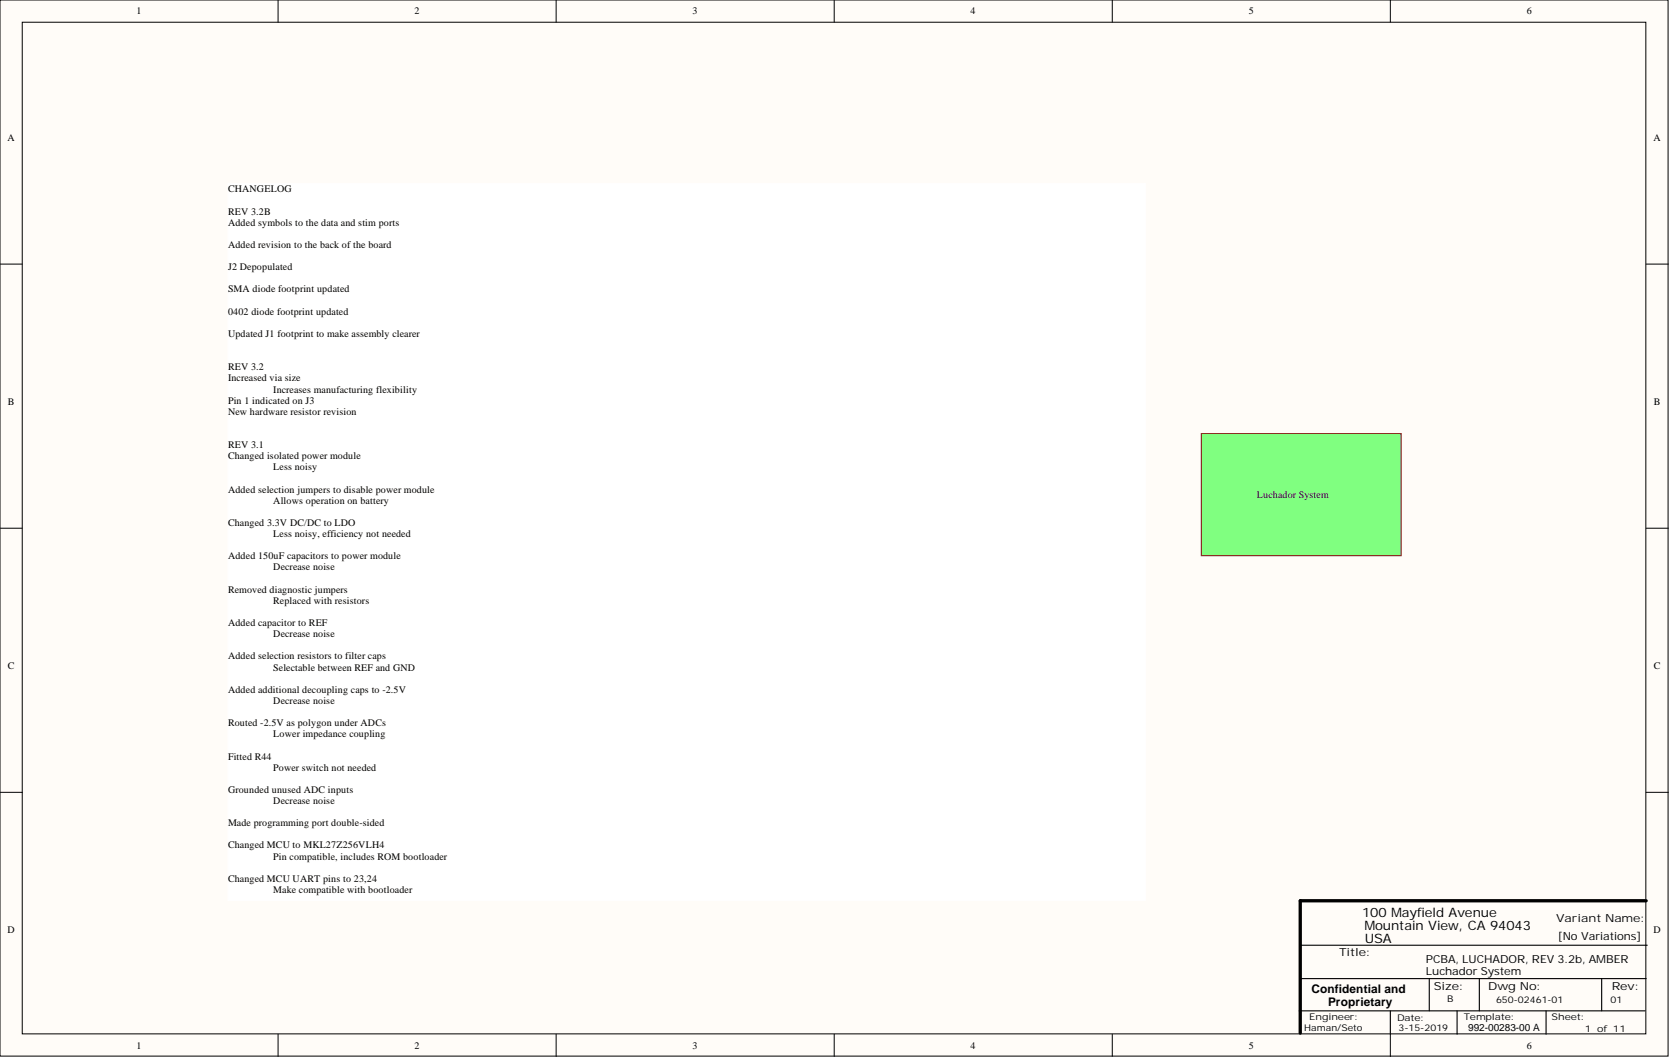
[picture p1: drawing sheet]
<svg xmlns="http://www.w3.org/2000/svg" width="381mm" height="241mm" viewBox="0 0 381 241" stroke-linecap="round" stroke-linejoin="round" font-family="sans-serif">
<defs><g id="words">
<g font-size="3">
<text x="310.8" y="209.2">100 Mayfield Avenue</text>
<text x="311.3" y="212.2">Mountain View, CA 94043</text>
<text x="311.4" y="215">USA</text>
</g>
<g font-size="2.7">
<text x="299.2" y="226.4">Confidential and</text>
<text x="303" y="229.4">Proprietary</text>
</g>
<g font-size="2.5">
<text x="355" y="210.3">Variant Name:</text>
<text x="355.4" y="214.3">[No Variations]</text>
<text x="305.5" y="218.1">Title:</text>
<text x="325.3" y="219.6">PCBA, LUCHADOR, REV 3.2b, AMBER</text>
<text x="325.3" y="222.4">Luchador System</text>
<text x="327.1" y="225.7">Size:</text>
<text x="339.5" y="225.7">Dwg No:</text>
<text x="367.7" y="225.7">Rev:</text>
</g>
<g font-size="2.3">
<text x="31.1" y="3.3">1</text>
<text x="94.6" y="3.3">2</text>
<text x="158" y="3.3">3</text>
<text x="221.4" y="3.3">4</text>
<text x="284.9" y="3.3">5</text>
<text x="348.3" y="3.3">6</text>
<text x="1.7" y="32.1">A</text>
<text x="377.3" y="32.1">A</text>
<text x="52" y="43.9">CHANGELOG</text>
<text x="52" y="48.9">REV 3.2B</text>
<text x="52" y="51.5">Added symbols to the data and stim ports</text>
<text x="52" y="56.6">Added revision to the back of the board</text>
<text x="52" y="61.6">J2 Depopulated</text>
<text x="52" y="66.7">SMA diode footprint updated</text>
<text x="52" y="71.8">0402 diode footprint updated</text>
<text x="52" y="76.8">Updated J1 footprint to make assembly clearer</text>
<text x="52" y="84.5">REV 3.2</text>
<text x="52" y="87">Increased via size</text>
<text x="62.3" y="89.5">Increases manufacturing flexibility</text>
<text x="1.8" y="92.4">B</text>
<text x="52" y="92.1">Pin 1 indicated on J3</text>
<text x="52" y="94.6">New hardware resistor revision</text>
<text x="377.3" y="92.4">B</text>
<text x="52" y="102.2">REV 3.1</text>
<text x="52" y="104.7">Changed isolated power module</text>
<text x="62.3" y="107.3">Less noisy</text>
<text x="52" y="112.4">Added selection jumpers to disable power module</text>
<text x="52" y="120">Changed 3.3V DC/DC to LDO</text>
<text x="62.3" y="114.9">Allows operation on battery</text>
<text x="62.3" y="122.5">Less noisy, efficiency not needed</text>
<text x="52" y="127.6">Added 150uF capacitors to power module</text>
<text x="62.3" y="130.1">Decrease noise</text>
<text x="52" y="135.2">Removed diagnostic jumpers</text>
<text x="62.3" y="137.7">Replaced with resistors</text>
<text x="52" y="142.8">Added capacitor to REF</text>
<text x="62.3" y="145.3">Decrease noise</text>
<text x="1.8" y="152.6">C</text>
<text x="52" y="150.4">Added selection resistors to filter caps</text>
<text x="62.3" y="152.9">Selectable between REF and GND</text>
<text x="377.3" y="152.6">C</text>
<text x="52" y="158">Added additional decoupling caps to -2.5V</text>
<text x="62.3" y="160.5">Decrease noise</text>
<text x="52" y="165.6">Routed -2.5V as polygon under ADCs</text>
<text x="52" y="173.2">Fitted R44</text>
<text x="62.3" y="168.2">Lower impedance coupling</text>
<text x="62.3" y="175.8">Power switch not needed</text>
<text x="52" y="180.8">Grounded unused ADC inputs</text>
<text x="62.3" y="183.4">Decrease noise</text>
<text x="52" y="188.4">Made programming port double-sided</text>
<text x="52" y="193.5">Changed MCU to MKL27Z256VLH4</text>
<text x="62.3" y="196.1">Pin compatible, includes ROM bootloader</text>
<text x="52" y="201.1">Changed MCU UART pins to 23,24</text>
<text x="62.3" y="203.7">Make compatible with bootloader</text>
<text x="1.7" y="212.9">D</text>
<text x="377.3" y="212.9">D</text>
<text x="31.1" y="239.2">1</text>
<text x="52" y="236.6">New Release</text>
<text x="94.6" y="239.2">2</text>
<text x="158" y="239.2">3</text>
<text x="221.4" y="239.2">4</text>
<text x="284.9" y="239.2">5</text>
<text x="335" y="235.1">992-00283-00 A</text>
<text x="348.3" y="239.2">6</text>
</g>
<text font-size="2.3" fill="#000080" x="286.7" y="113.6">Luchador System</text>
<g font-size="2.1">
<text x="298.7" y="232.7">Engineer:</text>
<text x="318.7" y="232.9">Date:</text>
<text x="330.1" y="228.6">B</text>
<text x="333.9" y="232.7">Template:</text>
<text x="341.3" y="228.9">650-02461-01</text>
<text x="354" y="232.7">Sheet:</text>
<text x="367.4" y="228.9">01</text>
<text x="297.6" y="235.2">Haman/Seto</text>
<text x="319.1" y="235.2">3-15-2019</text>
<text x="361.6" y="235.5">1 of 11</text>
</g>
</g></defs>
<g fill="#fffcf8" stroke="#000" stroke-width=".23">
<path d="M0 0h380.6v240.9h-380.6z"/>
<path d="M5.1 5.1h370.4v230.7h-370.4z"/>
</g>
<g fill="none" stroke="#000" stroke-width=".23">
<path d="M63.4 0v5.1M126.9 0v5.1M190.3 0v5.1M253.8 0v5.1M317.2 0v5.1M0 60.2h5.1M375.6 60.2h5M0 120.5h5.1M375.6 120.5h5M0 180.7h5.1M375.6 180.7h5M63.4 235.9v5"/>
<path d="M126.9 235.9v5M190.3 235.9v5M253.8 235.9v5M317.2 235.9v5"/>
</g>
<path d="M296.9 215.6h78.9M296.4 230.5h78.9M296.6 223.2h79M317.2 230.5v5.4M326.1 223.2v7.3M332.4 230.5v5.4M337.5 223.2v7.3M352.7 230.5v5.4M365.4 223.2v7.3" fill="none" stroke="#000" stroke-width=".25"/>
<path d="M375.6 205.4h-79v30.2" fill="none" stroke="#000" stroke-width=".76"/>
<path d="M274.1 98.9h45.6v27.8h-45.6z" fill="#80ff80" stroke="#800000" stroke-width=".23"/>
<path d="M52 41.8h209.3v163.6h-209.3z" fill="#fff" stroke="#fff" stroke-width=".23"/>
<use href="#words"/>
</svg>
